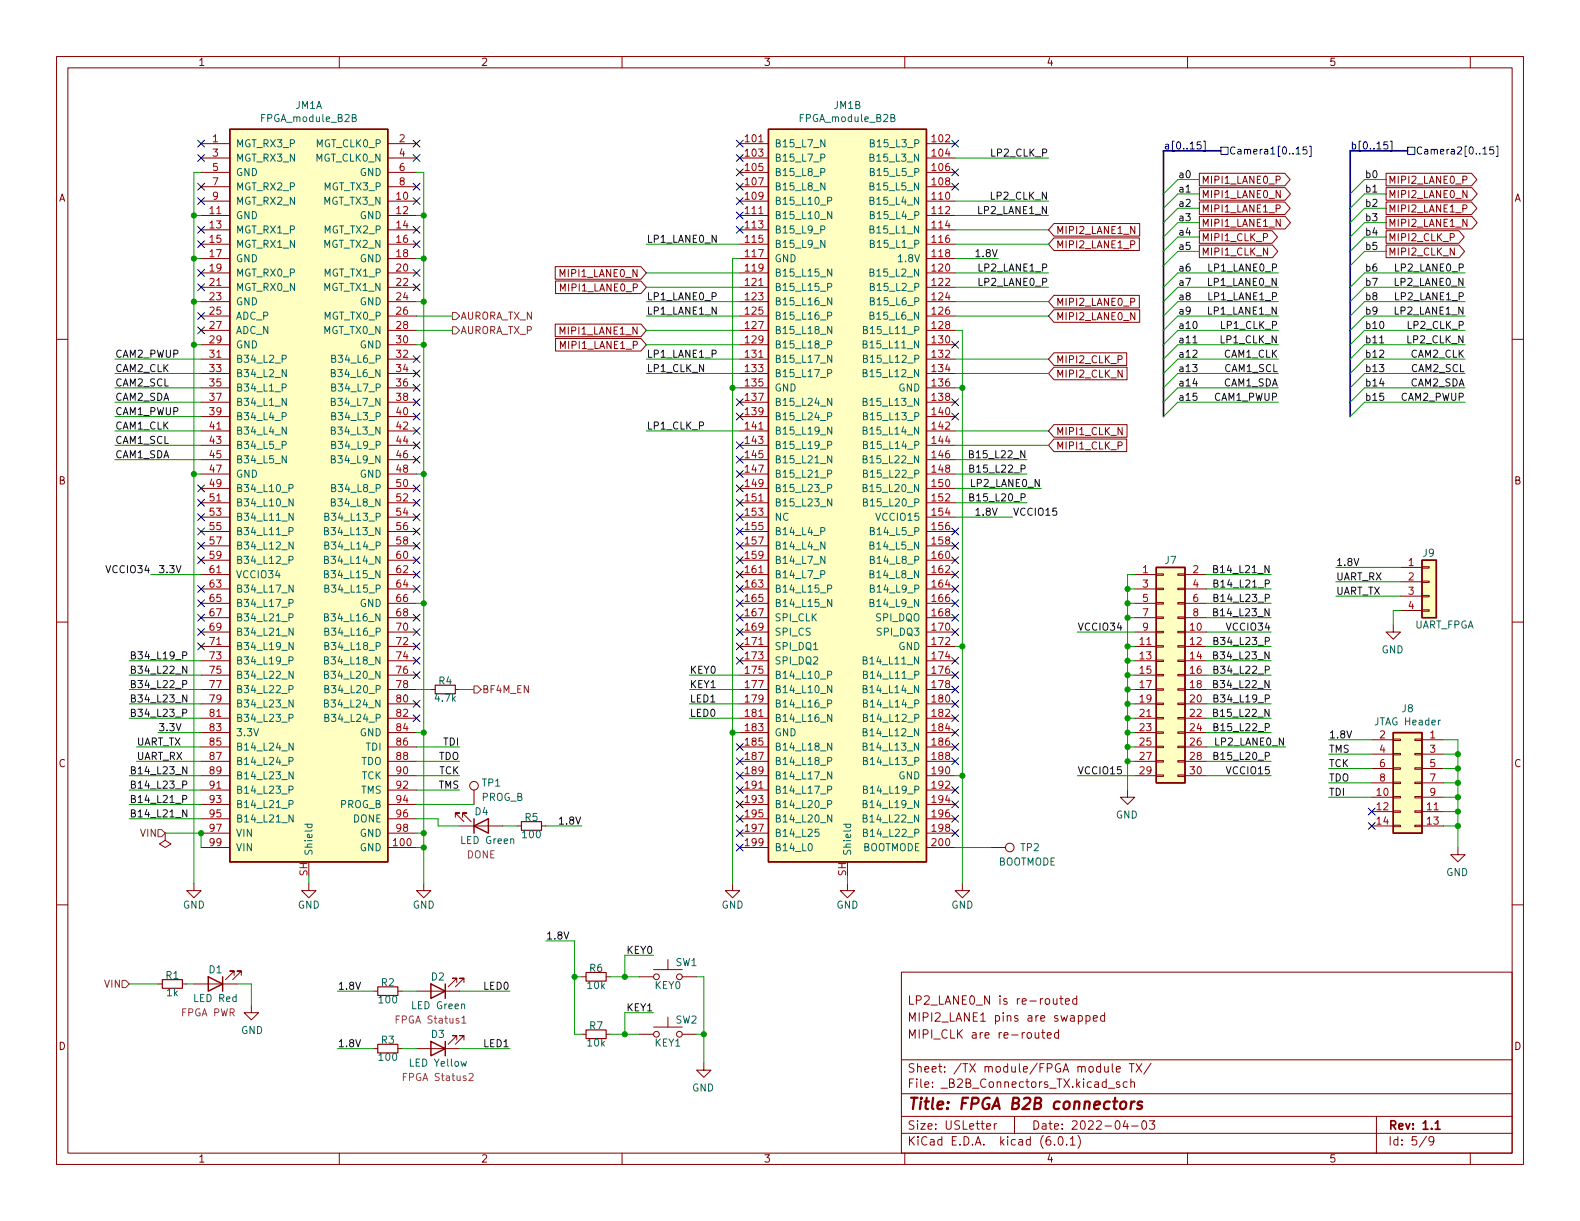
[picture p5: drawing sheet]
<svg xmlns="http://www.w3.org/2000/svg" width="279mm" height="216mm" viewBox="0 0 279 216" stroke-linecap="round" stroke-linejoin="round" font-family="sans-serif">
<defs><g id="words">
<text font-size="2.8" fill="#840000" x="160.4" y="196.2">Title: FPGA B2B connectors</text>
<g font-size="2.1" fill="#840000">
<text x="160.4" y="177.6">LP2_LANE0_N is re-routed</text>
<text x="160.4" y="183.6">MIPI_CLK are re-routed</text>
<text x="160.4" y="180.6">MIPI2_LANE1 pins are swapped</text>
<text x="160.4" y="189.7">Sheet: /TX module/FPGA module TX/</text>
<text x="160.4" y="192.4">File: _B2B_Connectors_TX.kicad_sch</text>
<text x="160.4" y="202.5">KiCad E.D.A. kicad (6.0.1)</text>
<text x="160.4" y="199.7">Size: USLetter</text>
<text x="182.4" y="199.7">Date: 2022-04-03</text>
<text x="245.4" y="199.7">Rev: 1.1</text>
<text x="245.4" y="202.5">Id: 5/9</text>
</g>
<g font-size="1.8" fill="#840000">
<text x="35" y="11.6">1</text>
<text x="85" y="11.6">2</text>
<text x="135" y="11.6">3</text>
<text x="185" y="11.6">4</text>
<text x="235" y="11.6">5</text>
<text x="10.3" y="35.6">A</text>
<text x="212.4" y="32.5">MIPI1_LANE0_P</text>
<text x="212.4" y="35">MIPI1_LANE0_N</text>
<text x="245.4" y="35">MIPI2_LANE0_N</text>
<text x="245.4" y="32.5">MIPI2_LANE0_P</text>
<text x="267.7" y="35.6">A</text>
<text x="186.7" y="41.4">MIPI2_LANE1_N</text>
<text x="212.4" y="40.1">MIPI1_LANE1_N</text>
<text x="212.4" y="37.6">MIPI1_LANE1_P</text>
<text x="245.4" y="37.6">MIPI2_LANE1_P</text>
<text x="245.4" y="40.1">MIPI2_LANE1_N</text>
<text x="186.7" y="43.9">MIPI2_LANE1_P</text>
<text x="212.4" y="42.6">MIPI1_CLK_P</text>
<text x="212.4" y="45.2">MIPI1_CLK_N</text>
<text x="245.4" y="42.6">MIPI2_CLK_P</text>
<text x="245.4" y="45.2">MIPI2_CLK_N</text>
<text x="99.4" y="49">MIPI1_LANE0_N</text>
<text x="99.5" y="51.5">MIPI1_LANE0_P</text>
<text x="99.4" y="59.1">MIPI1_LANE1_N</text>
<text x="186.7" y="54.1">MIPI2_LANE0_P</text>
<text x="186.7" y="56.6">MIPI2_LANE0_N</text>
<text x="99.5" y="61.7">MIPI1_LANE1_P</text>
<text x="186.7" y="64.2">MIPI2_CLK_P</text>
<text x="186.7" y="66.8">MIPI2_CLK_N</text>
<text x="186.7" y="76.9">MIPI1_CLK_N</text>
<text x="186.7" y="79.5">MIPI1_CLK_P</text>
<text x="10.3" y="85.7">B</text>
<text x="267.7" y="85.7">B</text>
<text x="10.3" y="135.6">C</text>
<text x="267.7" y="135.6">C</text>
<text x="10.3" y="185.7">D</text>
<text x="267.7" y="185.7">D</text>
<text x="35" y="205.6">1</text>
<text x="85" y="205.6">2</text>
<text x="135" y="205.6">3</text>
<text x="185" y="205.6">4</text>
<text x="235" y="205.6">5</text>
</g>
<g font-size="1.8" fill="#006464">
<text x="46.3" y="21.6">FPGA_module_B2B</text>
<text x="52.3" y="19.3">JM1A</text>
<text x="141.5" y="21.6">FPGA_module_B2B</text>
<text x="147.5" y="19.3">JM1B</text>
<text x="41.7" y="26">MGT_RX3_P</text>
<text x="41.7" y="28.6">MGT_RX3_N</text>
<text x="55.8" y="28.6">MGT_CLK0_N</text>
<text x="55.9" y="26">MGT_CLK0_P</text>
<text x="136.9" y="26">B15_L7_N</text>
<text x="136.9" y="28.6">B15_L7_P</text>
<text x="154.3" y="28.6">B15_L3_N</text>
<text x="154.4" y="26">B15_L3_P</text>
<text x="41.7" y="31.1">GND</text>
<text x="41.7" y="33.7">MGT_RX2_P</text>
<text x="57.2" y="33.7">MGT_TX3_P</text>
<text x="63.6" y="31.1">GND</text>
<text x="136.9" y="31.1">B15_L8_P</text>
<text x="136.9" y="33.7">B15_L8_N</text>
<text x="154.3" y="33.7">B15_L5_N</text>
<text x="154.4" y="31.1">B15_L5_P</text>
<text x="41.7" y="38.7">GND</text>
<text x="41.7" y="41.3">MGT_RX1_P</text>
<text x="41.7" y="36.2">MGT_RX2_N</text>
<text x="57.1" y="36.2">MGT_TX3_N</text>
<text x="57.2" y="41.3">MGT_TX2_P</text>
<text x="63.6" y="38.7">GND</text>
<text x="136.9" y="36.2">B15_L10_P</text>
<text x="136.9" y="38.7">B15_L10_N</text>
<text x="136.9" y="41.3">B15_L9_P</text>
<text x="154.3" y="36.2">B15_L4_N</text>
<text x="154.3" y="41.3">B15_L1_N</text>
<text x="154.4" y="38.7">B15_L4_P</text>
<text x="41.7" y="43.8">MGT_RX1_N</text>
<text x="41.7" y="46.4">GND</text>
<text x="57.1" y="43.8">MGT_TX2_N</text>
<text x="63.6" y="46.4">GND</text>
<text x="136.9" y="43.8">B15_L9_N</text>
<text x="136.9" y="46.4">GND</text>
<text x="154.4" y="43.8">B15_L1_P</text>
<text x="159.2" y="46.4">1.8V</text>
<text x="41.7" y="48.9">MGT_RX0_P</text>
<text x="41.7" y="51.4">MGT_RX0_N</text>
<text x="41.7" y="54">GND</text>
<text x="57.1" y="51.4">MGT_TX1_N</text>
<text x="57.2" y="48.9">MGT_TX1_P</text>
<text x="63.6" y="54">GND</text>
<text x="136.9" y="48.9">B15_L15_N</text>
<text x="136.9" y="51.4">B15_L15_P</text>
<text x="136.9" y="54">B15_L16_N</text>
<text x="154.3" y="48.9">B15_L2_N</text>
<text x="154.4" y="51.4">B15_L2_P</text>
<text x="154.4" y="54">B15_L6_P</text>
<text x="41.7" y="56.5">ADC_P</text>
<text x="41.7" y="59.1">ADC_N</text>
<text x="57.1" y="59.1">MGT_TX0_N</text>
<text x="57.2" y="56.5">MGT_TX0_P</text>
<text x="136.9" y="56.5">B15_L16_P</text>
<text x="136.9" y="59.1">B15_L18_N</text>
<text x="153.4" y="59.1">B15_L11_P</text>
<text x="154.3" y="56.5">B15_L6_N</text>
<text x="41.7" y="61.6">GND</text>
<text x="41.7" y="64.1">B34_L2_P</text>
<text x="59.1" y="64.1">B34_L6_P</text>
<text x="63.6" y="61.6">GND</text>
<text x="136.9" y="61.6">B15_L18_P</text>
<text x="136.9" y="64.1">B15_L17_N</text>
<text x="153.3" y="61.6">B15_L11_N</text>
<text x="153.4" y="64.1">B15_L12_P</text>
<text x="41.7" y="66.7">B34_L2_N</text>
<text x="41.7" y="69.2">B34_L1_P</text>
<text x="41.7" y="71.8">B34_L1_N</text>
<text x="59" y="66.7">B34_L6_N</text>
<text x="59" y="71.8">B34_L7_N</text>
<text x="59.1" y="69.2">B34_L7_P</text>
<text x="136.9" y="66.7">B15_L17_P</text>
<text x="136.9" y="69.2">GND</text>
<text x="136.9" y="71.8">B15_L24_N</text>
<text x="153.3" y="66.7">B15_L12_N</text>
<text x="153.3" y="71.8">B15_L13_N</text>
<text x="158.9" y="69.2">GND</text>
<text x="41.7" y="74.3">B34_L4_P</text>
<text x="41.7" y="76.8">B34_L4_N</text>
<text x="59" y="76.8">B34_L3_N</text>
<text x="59.1" y="74.3">B34_L3_P</text>
<text x="136.9" y="74.3">B15_L24_P</text>
<text x="136.9" y="76.8">B15_L19_N</text>
<text x="153.3" y="76.8">B15_L14_N</text>
<text x="153.4" y="74.3">B15_L13_P</text>
<text x="41.7" y="79.4">B34_L5_P</text>
<text x="41.7" y="81.9">B34_L5_N</text>
<text x="59" y="81.9">B34_L9_N</text>
<text x="59.1" y="79.4">B34_L9_P</text>
<text x="136.9" y="79.4">B15_L19_P</text>
<text x="136.9" y="81.9">B15_L21_N</text>
<text x="153.3" y="81.9">B15_L22_N</text>
<text x="153.4" y="79.4">B15_L14_P</text>
<text x="41.7" y="84.5">GND</text>
<text x="41.7" y="87">B34_L10_P</text>
<text x="41.7" y="89.5">B34_L10_N</text>
<text x="59" y="89.5">B34_L8_N</text>
<text x="59.1" y="87">B34_L8_P</text>
<text x="63.6" y="84.5">GND</text>
<text x="136.9" y="84.5">B15_L21_P</text>
<text x="136.9" y="87">B15_L23_P</text>
<text x="136.9" y="89.5">B15_L23_N</text>
<text x="153.3" y="87">B15_L20_N</text>
<text x="153.4" y="84.5">B15_L22_P</text>
<text x="153.4" y="89.5">B15_L20_P</text>
<text x="41.7" y="92.1">B34_L11_N</text>
<text x="41.7" y="94.6">B34_L11_P</text>
<text x="58" y="94.6">B34_L13_N</text>
<text x="58.1" y="92.1">B34_L13_P</text>
<text x="136.9" y="92.1">NC</text>
<text x="136.9" y="94.6">B14_L4_P</text>
<text x="154.4" y="94.6">B14_L5_P</text>
<text x="155.2" y="92.1">VCCIO15</text>
<text x="41.7" y="97.2">B34_L12_N</text>
<text x="41.7" y="99.7">B34_L12_P</text>
<text x="58" y="99.7">B34_L14_N</text>
<text x="58.1" y="97.2">B34_L14_P</text>
<text x="136.9" y="97.2">B14_L4_N</text>
<text x="136.9" y="99.7">B14_L7_N</text>
<text x="154.3" y="97.2">B14_L5_N</text>
<text x="154.4" y="99.7">B14_L8_P</text>
<text x="206" y="99.7">J7</text>
<text x="251.6" y="98.4">J9</text>
<text x="41.7" y="102.2">VCCIO34</text>
<text x="41.7" y="104.8">B34_L17_N</text>
<text x="41.7" y="107.3">B34_L17_P</text>
<text x="58" y="102.2">B34_L15_N</text>
<text x="58.1" y="104.8">B34_L15_P</text>
<text x="63.6" y="107.3">GND</text>
<text x="136.9" y="102.2">B14_L7_P</text>
<text x="136.9" y="104.8">B14_L15_P</text>
<text x="136.9" y="107.3">B14_L15_N</text>
<text x="154.3" y="102.2">B14_L8_N</text>
<text x="154.3" y="107.3">B14_L9_N</text>
<text x="154.4" y="104.8">B14_L9_P</text>
<text x="41.7" y="109.9">B34_L21_P</text>
<text x="41.7" y="112.4">B34_L21_N</text>
<text x="58" y="109.9">B34_L16_N</text>
<text x="58.1" y="112.4">B34_L16_P</text>
<text x="136.9" y="109.9">SPI_CLK</text>
<text x="136.9" y="112.4">SPI_CS</text>
<text x="154.9" y="109.9">SPI_DQO</text>
<text x="155.3" y="112.4">SPI_DQ3</text>
<text x="250" y="111.1">UART_FPGA</text>
<text x="41.7" y="114.9">B34_L19_N</text>
<text x="41.7" y="117.5">B34_L19_P</text>
<text x="58" y="117.5">B34_L18_N</text>
<text x="58.1" y="114.9">B34_L18_P</text>
<text x="136.9" y="114.9">SPI_DQ1</text>
<text x="136.9" y="117.5">SPI_DQ2</text>
<text x="153.3" y="117.5">B14_L11_N</text>
<text x="158.9" y="114.9">GND</text>
<text x="244.3" y="115.5">GND</text>
<text x="41.7" y="120">B34_L22_N</text>
<text x="41.7" y="122.6">B34_L22_P</text>
<text x="41.7" y="125.1">B34_L23_N</text>
<text x="58" y="120">B34_L20_N</text>
<text x="58" y="125.1">B34_L24_N</text>
<text x="58.1" y="122.6">B34_L20_P</text>
<text x="77" y="124.1">4.7k</text>
<text x="77.6" y="121">R4</text>
<text x="136.9" y="120">B14_L10_P</text>
<text x="136.9" y="122.6">B14_L10_N</text>
<text x="136.9" y="125.1">B14_L16_P</text>
<text x="153.3" y="122.6">B14_L14_N</text>
<text x="153.4" y="120">B14_L11_P</text>
<text x="153.4" y="125.1">B14_L14_P</text>
<text x="247.9" y="125.9">J8</text>
<text x="41.7" y="127.6">B34_L23_P</text>
<text x="41.7" y="130.2">3.3V</text>
<text x="58.1" y="127.6">B34_L24_P</text>
<text x="63.6" y="130.2">GND</text>
<text x="136.9" y="127.6">B14_L16_N</text>
<text x="136.9" y="130.2">GND</text>
<text x="153.3" y="130.2">B14_L12_N</text>
<text x="153.4" y="127.6">B14_L12_P</text>
<text x="243.3" y="128.2">JTAG Header</text>
<text x="41.7" y="132.7">B14_L24_N</text>
<text x="41.7" y="135.3">B14_L24_P</text>
<text x="41.7" y="137.8">B14_L23_N</text>
<text x="63.8" y="135.3">TDO</text>
<text x="63.9" y="137.8">TCK</text>
<text x="64.7" y="132.7">TDI</text>
<text x="136.9" y="132.7">B14_L18_N</text>
<text x="136.9" y="135.3">B14_L18_P</text>
<text x="136.9" y="137.8">B14_L17_N</text>
<text x="153.3" y="132.7">B14_L13_N</text>
<text x="153.4" y="135.3">B14_L13_P</text>
<text x="158.9" y="137.8">GND</text>
<text x="41.7" y="140.3">B14_L23_P</text>
<text x="41.7" y="142.9">B14_L21_P</text>
<text x="60.1" y="142.9">PROG_B</text>
<text x="63.8" y="140.3">TMS</text>
<text x="85.1" y="141.6">PROG_B</text>
<text x="85.3" y="139.1">TP1</text>
<text x="136.9" y="140.3">B14_L17_P</text>
<text x="136.9" y="142.9">B14_L20_P</text>
<text x="153.3" y="142.9">B14_L19_N</text>
<text x="153.4" y="140.3">B14_L19_P</text>
<text x="41.7" y="145.4">B14_L21_N</text>
<text x="41.7" y="148">VIN</text>
<text x="62.5" y="145.4">DONE</text>
<text x="63.6" y="148">GND</text>
<text x="81.7" y="149.2">LED Green</text>
<text x="84" y="144.1">D4</text>
<text x="92.5" y="148.2">100</text>
<text x="92.8" y="145.2">R5</text>
<text x="136.9" y="145.4">B14_L20_N</text>
<text x="136.9" y="148">B14_L25</text>
<text x="153.3" y="145.4">B14_L22_N</text>
<text x="153.4" y="148">B14_L22_P</text>
<text x="197.3" y="144.7">GND</text>
<text x="41.7" y="150.5">VIN</text>
<text x="55.2" y="151.4" transform="rotate(-90 55.2 151.4)">Shield</text>
<text x="63.6" y="150.5">GND</text>
<text x="136.9" y="150.5">B14_L0</text>
<text x="150.5" y="151.4" transform="rotate(-90 150.5 151.4)">Shield</text>
<text x="152.4" y="150.5">BOOTMODE</text>
<text x="176.5" y="153">BOOTMODE</text>
<text x="180.5" y="150.5">TP2</text>
<text x="255.7" y="154.9">GND</text>
<text x="32.3" y="160.7">GND</text>
<text x="52.6" y="160.7">GND</text>
<text x="73" y="160.7">GND</text>
<text x="127.6" y="160.7">GND</text>
<text x="147.9" y="160.7">GND</text>
<text x="168.2" y="160.7">GND</text>
<text x="29.3" y="173.1">R1</text>
<text x="37" y="172.1">D1</text>
<text x="76.3" y="173.4">D2</text>
<text x="104.3" y="171.8">R6</text>
<text x="119.5" y="170.8">SW1</text>
<text x="29.5" y="176.1">1k</text>
<text x="34.4" y="177.2">LED Red</text>
<text x="67.1" y="177.4">100</text>
<text x="67.4" y="174.4">R2</text>
<text x="73" y="178.4">LED Green</text>
<text x="103.9" y="174.9">10k</text>
<text x="115.8" y="174.9">KEY0</text>
<text x="42.6" y="182.8">GND</text>
<text x="67.4" y="184.5">R3</text>
<text x="76.3" y="183.5">D3</text>
<text x="103.9" y="185">10k</text>
<text x="104.3" y="182">R7</text>
<text x="115.8" y="185">KEY1</text>
<text x="119.5" y="181">SW2</text>
<text x="67.1" y="187.6">100</text>
<text x="72.7" y="188.6">LED Yellow</text>
<text x="122.4" y="193">GND</text>
</g>
<g font-size="1.8" fill="#a90000">
<text x="37.6" y="25.1">1</text>
<text x="37.6" y="27.7">3</text>
<text x="70.6" y="25.1">2</text>
<text x="70.6" y="27.7">4</text>
<text x="131.9" y="25.1">101</text>
<text x="131.9" y="27.7">103</text>
<text x="164.9" y="25.1">102</text>
<text x="164.9" y="27.7">104</text>
<text x="37.6" y="30.2">5</text>
<text x="37.6" y="32.8">7</text>
<text x="37.6" y="35.3">9</text>
<text x="70.1" y="35.3">10</text>
<text x="70.6" y="30.2">6</text>
<text x="70.6" y="32.8">8</text>
<text x="131.9" y="30.2">105</text>
<text x="131.9" y="32.8">107</text>
<text x="131.9" y="35.3">109</text>
<text x="164.9" y="30.2">106</text>
<text x="164.9" y="32.8">108</text>
<text x="164.9" y="35.3">110</text>
<text x="37.1" y="37.8">11</text>
<text x="37.1" y="40.4">13</text>
<text x="70.1" y="37.8">12</text>
<text x="70.1" y="40.4">14</text>
<text x="131.9" y="37.8">111</text>
<text x="131.9" y="40.4">113</text>
<text x="164.9" y="37.8">112</text>
<text x="164.9" y="40.4">114</text>
<text x="37.1" y="42.9">15</text>
<text x="37.1" y="45.5">17</text>
<text x="70.1" y="42.9">16</text>
<text x="70.1" y="45.5">18</text>
<text x="131.9" y="42.9">115</text>
<text x="131.9" y="45.5">117</text>
<text x="164.9" y="42.9">116</text>
<text x="164.9" y="45.5">118</text>
<text x="37.1" y="48">19</text>
<text x="37.1" y="50.5">21</text>
<text x="37.1" y="53.1">23</text>
<text x="70.1" y="48">20</text>
<text x="70.1" y="50.5">22</text>
<text x="70.1" y="53.1">24</text>
<text x="131.9" y="48">119</text>
<text x="131.9" y="50.5">121</text>
<text x="131.9" y="53.1">123</text>
<text x="164.9" y="48">120</text>
<text x="164.9" y="50.5">122</text>
<text x="164.9" y="53.1">124</text>
<text x="37.1" y="55.6">25</text>
<text x="37.1" y="58.2">27</text>
<text x="70.1" y="55.6">26</text>
<text x="70.1" y="58.2">28</text>
<text x="131.9" y="55.6">125</text>
<text x="131.9" y="58.2">127</text>
<text x="164.9" y="55.6">126</text>
<text x="164.9" y="58.2">128</text>
<text x="37.1" y="60.7">29</text>
<text x="37.1" y="63.2">31</text>
<text x="37.1" y="65.8">33</text>
<text x="70.1" y="60.7">30</text>
<text x="70.1" y="63.2">32</text>
<text x="70.1" y="65.8">34</text>
<text x="131.9" y="60.7">129</text>
<text x="131.9" y="63.2">131</text>
<text x="131.9" y="65.8">133</text>
<text x="164.9" y="60.7">130</text>
<text x="164.9" y="63.2">132</text>
<text x="164.9" y="65.8">134</text>
<text x="37.1" y="68.3">35</text>
<text x="37.1" y="70.9">37</text>
<text x="70.1" y="68.3">36</text>
<text x="70.1" y="70.9">38</text>
<text x="131.9" y="68.3">135</text>
<text x="131.9" y="70.9">137</text>
<text x="164.9" y="68.3">136</text>
<text x="164.9" y="70.9">138</text>
<text x="37.1" y="73.4">39</text>
<text x="37.1" y="75.9">41</text>
<text x="70.1" y="73.4">40</text>
<text x="70.1" y="75.9">42</text>
<text x="131.9" y="73.4">139</text>
<text x="131.9" y="75.9">141</text>
<text x="164.9" y="73.4">140</text>
<text x="164.9" y="75.9">142</text>
<text x="37.1" y="78.5">43</text>
<text x="37.1" y="81">45</text>
<text x="37.1" y="83.6">47</text>
<text x="70.1" y="78.5">44</text>
<text x="70.1" y="81">46</text>
<text x="70.1" y="83.6">48</text>
<text x="131.9" y="78.5">143</text>
<text x="131.9" y="81">145</text>
<text x="131.9" y="83.6">147</text>
<text x="164.9" y="78.5">144</text>
<text x="164.9" y="81">146</text>
<text x="164.9" y="83.6">148</text>
<text x="37.1" y="86.1">49</text>
<text x="37.1" y="88.6">51</text>
<text x="70.1" y="86.1">50</text>
<text x="70.1" y="88.6">52</text>
<text x="131.9" y="86.1">149</text>
<text x="131.9" y="88.6">151</text>
<text x="164.9" y="86.1">150</text>
<text x="164.9" y="88.6">152</text>
<text x="37.1" y="91.2">53</text>
<text x="37.1" y="93.7">55</text>
<text x="70.1" y="91.2">54</text>
<text x="70.1" y="93.7">56</text>
<text x="131.9" y="91.2">153</text>
<text x="131.9" y="93.7">155</text>
<text x="164.9" y="91.2">154</text>
<text x="164.9" y="93.7">156</text>
<text x="37.1" y="96.3">57</text>
<text x="37.1" y="98.8">59</text>
<text x="37.1" y="101.3">61</text>
<text x="70.1" y="96.3">58</text>
<text x="70.1" y="98.8">60</text>
<text x="70.1" y="101.3">62</text>
<text x="131.9" y="96.3">157</text>
<text x="131.9" y="98.8">159</text>
<text x="131.9" y="101.3">161</text>
<text x="164.9" y="96.3">158</text>
<text x="164.9" y="98.8">160</text>
<text x="164.9" y="101.3">162</text>
<text x="202.1" y="101.3">1</text>
<text x="211" y="101.3">2</text>
<text x="249.1" y="100.1">1</text>
<text x="37.1" y="103.9">63</text>
<text x="37.1" y="106.4">65</text>
<text x="70.1" y="103.9">64</text>
<text x="70.1" y="106.4">66</text>
<text x="131.9" y="103.9">163</text>
<text x="131.9" y="106.4">165</text>
<text x="164.9" y="103.9">164</text>
<text x="164.9" y="106.4">166</text>
<text x="202.1" y="103.9">3</text>
<text x="202.1" y="106.4">5</text>
<text x="211" y="103.9">4</text>
<text x="211" y="106.4">6</text>
<text x="249.1" y="102.6">2</text>
<text x="249.1" y="105.2">3</text>
<text x="249.1" y="107.7">4</text>
<text x="37.1" y="109">67</text>
<text x="37.1" y="111.5">69</text>
<text x="70.1" y="109">68</text>
<text x="70.1" y="111.5">70</text>
<text x="131.9" y="109">167</text>
<text x="131.9" y="111.5">169</text>
<text x="164.9" y="109">168</text>
<text x="164.9" y="111.5">170</text>
<text x="202.1" y="109">7</text>
<text x="202.1" y="111.5">9</text>
<text x="210.5" y="111.5">10</text>
<text x="211" y="109">8</text>
<text x="37.1" y="114">71</text>
<text x="37.1" y="116.6">73</text>
<text x="37.1" y="119.1">75</text>
<text x="70.1" y="114">72</text>
<text x="70.1" y="116.6">74</text>
<text x="70.1" y="119.1">76</text>
<text x="131.9" y="114">171</text>
<text x="131.9" y="116.6">173</text>
<text x="131.9" y="119.1">175</text>
<text x="164.9" y="114">172</text>
<text x="164.9" y="116.6">174</text>
<text x="164.9" y="119.1">176</text>
<text x="201.6" y="114">11</text>
<text x="201.6" y="116.6">13</text>
<text x="201.6" y="119.1">15</text>
<text x="210.5" y="114">12</text>
<text x="210.5" y="116.6">14</text>
<text x="210.5" y="119.1">16</text>
<text x="37.1" y="121.7">77</text>
<text x="37.1" y="124.2">79</text>
<text x="70.1" y="121.7">78</text>
<text x="70.1" y="124.2">80</text>
<text x="131.9" y="121.7">177</text>
<text x="131.9" y="124.2">179</text>
<text x="164.9" y="121.7">178</text>
<text x="164.9" y="124.2">180</text>
<text x="201.6" y="121.7">17</text>
<text x="201.6" y="124.2">19</text>
<text x="210.5" y="121.7">18</text>
<text x="210.5" y="124.2">20</text>
<text x="37.1" y="126.7">81</text>
<text x="37.1" y="129.3">83</text>
<text x="37.1" y="131.8">85</text>
<text x="70.1" y="126.7">82</text>
<text x="70.1" y="129.3">84</text>
<text x="70.1" y="131.8">86</text>
<text x="131.9" y="126.7">181</text>
<text x="131.9" y="129.3">183</text>
<text x="131.9" y="131.8">185</text>
<text x="164.9" y="126.7">182</text>
<text x="164.9" y="129.3">184</text>
<text x="164.9" y="131.8">186</text>
<text x="201.6" y="126.7">21</text>
<text x="201.6" y="129.3">23</text>
<text x="201.6" y="131.8">25</text>
<text x="210.5" y="126.7">22</text>
<text x="210.5" y="129.3">24</text>
<text x="210.5" y="131.8">26</text>
<text x="244" y="130.6">2</text>
<text x="252.9" y="130.6">1</text>
<text x="37.1" y="134.4">87</text>
<text x="37.1" y="136.9">89</text>
<text x="70.1" y="134.4">88</text>
<text x="70.1" y="136.9">90</text>
<text x="131.9" y="134.4">187</text>
<text x="131.9" y="136.9">189</text>
<text x="164.9" y="134.4">188</text>
<text x="164.9" y="136.9">190</text>
<text x="201.6" y="134.4">27</text>
<text x="201.6" y="136.9">29</text>
<text x="210.5" y="134.4">28</text>
<text x="210.5" y="136.9">30</text>
<text x="244" y="133.1">4</text>
<text x="244" y="135.6">6</text>
<text x="252.9" y="133.1">3</text>
<text x="252.9" y="135.6">5</text>
<text x="37.1" y="139.4">91</text>
<text x="37.1" y="142">93</text>
<text x="70.1" y="139.4">92</text>
<text x="70.1" y="142">94</text>
<text x="131.9" y="139.4">191</text>
<text x="131.9" y="142">193</text>
<text x="164.9" y="139.4">192</text>
<text x="164.9" y="142">194</text>
<text x="243.5" y="140.7">10</text>
<text x="243.5" y="143.3">12</text>
<text x="244" y="138.2">8</text>
<text x="252.4" y="143.3">11</text>
<text x="252.9" y="138.2">7</text>
<text x="252.9" y="140.7">9</text>
<text x="37.1" y="144.5">95</text>
<text x="37.1" y="147.1">97</text>
<text x="37.1" y="149.6">99</text>
<text x="69.6" y="149.6">100</text>
<text x="70.1" y="144.5">96</text>
<text x="70.1" y="147.1">98</text>
<text x="131.9" y="144.5">195</text>
<text x="131.9" y="147.1">197</text>
<text x="131.9" y="149.6">199</text>
<text x="164.9" y="144.5">196</text>
<text x="164.9" y="147.1">198</text>
<text x="164.9" y="149.6">200</text>
<text x="243.5" y="145.8">14</text>
<text x="252.4" y="145.8">13</text>
<text x="54.4" y="154.9" transform="rotate(-90 54.4 154.9)">SH</text>
<text x="149.6" y="154.9" transform="rotate(-90 149.6 154.9)">SH</text>
</g>
<g font-size="1.8" fill="#0f0f0f">
<text x="175.4" y="27.7">LP2_CLK_P</text>
<text x="175.3" y="35.3">LP2_CLK_N</text>
<text x="208.3" y="34">a1</text>
<text x="208.3" y="31.5">a0</text>
<text x="241.3" y="34">b1</text>
<text x="241.3" y="31.5">b0</text>
<text x="173.1" y="37.8">LP2_LANE1_N</text>
<text x="208.3" y="41.6">a4</text>
<text x="208.3" y="39.1">a3</text>
<text x="208.3" y="36.6">a2</text>
<text x="241.3" y="36.6">b2</text>
<text x="241.3" y="39.1">b3</text>
<text x="241.3" y="41.6">b4</text>
<text x="114.3" y="42.9">LP1_LANE0_N</text>
<text x="172.9" y="45.5">1.8V</text>
<text x="173.2" y="48">LP2_LANE1_P</text>
<text x="208.3" y="48">a6</text>
<text x="208.3" y="44.2">a5</text>
<text x="213.9" y="48">LP1_LANE0_P</text>
<text x="241.3" y="48">b6</text>
<text x="241.3" y="44.2">b5</text>
<text x="246.9" y="48">LP2_LANE0_P</text>
<text x="114.3" y="53.1">LP1_LANE0_P</text>
<text x="173.2" y="50.5">LP2_LANE0_P</text>
<text x="208.3" y="53.1">a8</text>
<text x="208.3" y="50.5">a7</text>
<text x="213.8" y="50.5">LP1_LANE0_N</text>
<text x="213.9" y="53.1">LP1_LANE1_P</text>
<text x="241.3" y="50.5">b7</text>
<text x="241.3" y="53.1">b8</text>
<text x="246.8" y="50.5">LP2_LANE0_N</text>
<text x="246.9" y="53.1">LP2_LANE1_P</text>
<text x="114.3" y="55.6">LP1_LANE1_N</text>
<text x="208.3" y="58.2">a10</text>
<text x="208.3" y="55.6">a9</text>
<text x="213.8" y="55.6">LP1_LANE1_N</text>
<text x="216" y="58.2">LP1_CLK_P</text>
<text x="241.3" y="55.6">b9</text>
<text x="241.3" y="58.2">b10</text>
<text x="246.8" y="55.6">LP2_LANE1_N</text>
<text x="249.1" y="58.2">LP2_CLK_P</text>
<text x="20.3" y="63.2">CAM2_PWUP</text>
<text x="20.3" y="65.8">CAM2_CLK</text>
<text x="114.3" y="63.2">LP1_LANE1_P</text>
<text x="114.3" y="65.8">LP1_CLK_N</text>
<text x="208.3" y="60.7">a11</text>
<text x="208.3" y="63.2">a12</text>
<text x="208.3" y="65.8">a13</text>
<text x="215.9" y="60.7">LP1_CLK_N</text>
<text x="216.4" y="63.2">CAM1_CLK</text>
<text x="216.5" y="65.8">CAM1_SCL</text>
<text x="241.3" y="63.2">b12</text>
<text x="241.3" y="60.7">b11</text>
<text x="241.3" y="65.8">b13</text>
<text x="249" y="60.7">LP2_CLK_N</text>
<text x="249.5" y="63.2">CAM2_CLK</text>
<text x="249.5" y="65.8">CAM2_SCL</text>
<text x="20.3" y="70.9">CAM2_SDA</text>
<text x="20.3" y="68.3">CAM2_SCL</text>
<text x="208.3" y="70.9">a15</text>
<text x="208.3" y="68.3">a14</text>
<text x="214.8" y="70.9">CAM1_PWUP</text>
<text x="216.3" y="68.3">CAM1_SDA</text>
<text x="241.3" y="70.9">b15</text>
<text x="241.3" y="68.3">b14</text>
<text x="247.8" y="70.9">CAM2_PWUP</text>
<text x="249.4" y="68.3">CAM2_SDA</text>
<text x="20.3" y="73.4">CAM1_PWUP</text>
<text x="20.3" y="75.9">CAM1_CLK</text>
<text x="114.3" y="75.9">LP1_CLK_P</text>
<text x="20.3" y="78.5">CAM1_SCL</text>
<text x="20.3" y="81">CAM1_SDA</text>
<text x="172.1" y="81">B15_L22_N</text>
<text x="172.2" y="83.6">B15_L22_P</text>
<text x="171.9" y="86.1">LP2_LANE0_N</text>
<text x="172.2" y="88.6">B15_L20_P</text>
<text x="172.9" y="91.2">1.8V</text>
<text x="179.1" y="91.2">VCCIO15</text>
<text x="19.1" y="101.3">VCCIO34</text>
<text x="27.9" y="101.3">3.3V</text>
<text x="215.3" y="101.3">B14_L21_N</text>
<text x="236.2" y="100.1">1.8V</text>
<text x="215.4" y="103.9">B14_L21_P</text>
<text x="215.4" y="106.4">B14_L23_P</text>
<text x="236.2" y="105.1">UART_TX</text>
<text x="236.2" y="102.6">UART_RX</text>
<text x="190.5" y="111.5">VCCIO34</text>
<text x="215.3" y="109">B14_L23_N</text>
<text x="217.2" y="111.5">VCCIO34</text>
<text x="22.9" y="116.6">B34_L19_P</text>
<text x="22.9" y="119.1">B34_L22_N</text>
<text x="121.9" y="119.1">KEY0</text>
<text x="215.3" y="116.6">B34_L23_N</text>
<text x="215.4" y="114">B34_L23_P</text>
<text x="215.4" y="119.1">B34_L22_P</text>
<text x="22.9" y="124.2">B34_L23_N</text>
<text x="22.9" y="121.7">B34_L22_P</text>
<text x="121.9" y="124.2">LED1</text>
<text x="121.9" y="121.7">KEY1</text>
<text x="215.3" y="121.7">B34_L22_N</text>
<text x="215.4" y="124.2">B34_L19_P</text>
<text x="22.9" y="126.7">B34_L23_P</text>
<text x="24.1" y="131.8">UART_TX</text>
<text x="27.9" y="129.3">3.3V</text>
<text x="78.4" y="131.8">TDI</text>
<text x="121.9" y="126.7">LED0</text>
<text x="215" y="131.8">LP2_LANE0_N</text>
<text x="215.3" y="126.7">B15_L22_N</text>
<text x="215.4" y="129.3">B15_L22_P</text>
<text x="234.9" y="130.5">1.8V</text>
<text x="22.9" y="136.9">B14_L23_N</text>
<text x="24.1" y="134.4">UART_RX</text>
<text x="77.5" y="134.4">TDO</text>
<text x="77.6" y="136.9">TCK</text>
<text x="190.5" y="136.9">VCCIO15</text>
<text x="215.4" y="134.4">B15_L20_P</text>
<text x="217.2" y="136.9">VCCIO15</text>
<text x="234.9" y="133.1">TMS</text>
<text x="234.9" y="135.6">TCK</text>
<text x="22.9" y="139.4">B14_L23_P</text>
<text x="22.9" y="142">B14_L21_P</text>
<text x="77.5" y="139.4">TMS</text>
<text x="234.9" y="138.2">TDO</text>
<text x="234.9" y="140.7">TDI</text>
<text x="22.9" y="144.5">B14_L21_N</text>
<text x="99.2" y="145.8">1.8V</text>
<text x="96.5" y="166.1">1.8V</text>
<text x="110.9" y="168.6">KEY0</text>
<text x="59.7" y="175">1.8V</text>
<text x="85.6" y="175">LED0</text>
<text x="110.9" y="178.8">KEY1</text>
<text x="59.7" y="185.2">1.8V</text>
<text x="85.6" y="185.2">LED1</text>
</g>
<g font-size="1.8" fill="#000084">
<text x="205.7" y="26.4">a[0..15]</text>
<text x="217.3" y="27.3">Camera1[0..15]</text>
<text x="238.8" y="26.4">b[0..15]</text>
<text x="250.3" y="27.3">Camera2[0..15]</text>
</g>
<g font-size="1.8" fill="#725600">
<text x="81.4" y="56.5">AURORA_TX_N</text>
<text x="81.4" y="59.1">AURORA_TX_P</text>
<text x="85.2" y="122.6">BF4M_EN</text>
<text x="24.9" y="148">VIN</text>
<text x="18.5" y="174.6">VIN</text>
</g>
<g font-size="1.8" fill="#840084">
<text x="82.5" y="151.8">DONE</text>
<text x="32.1" y="179.7">FPGA PWR</text>
<text x="70.3" y="181">FPGA Status1</text>
<text x="71.6" y="191.1">FPGA Status2</text>
</g>
</g></defs>
<g fill="none" stroke="#840000" stroke-width=".18">
<path d="M10 10h259.4v195.9h-259.4zM12 12h255.4v191.9h-255.4zM60 10v2M110 10v2M160 10v2M210 10v2M260 10v2M35.6 25.4h5M35.6 27.9h5M35.6 30.5h5M35.6 33h5M35.6 35.6h5"/>
<path d="M35.6 38.1h5M68.6 25.4h5.1M68.6 27.9h5.1M68.6 30.5h5.1M68.6 33h5.1M68.6 35.6h5.1M68.6 38.1h5.1M130.8 25.4h5.1M130.8 27.9h5.1M130.8 30.5h5.1M130.8 33h5.1M130.8 35.6h5.1"/>
<path d="M130.8 38.1h5.1M163.8 25.4h5.1M163.8 27.9h5.1M163.8 30.5h5.1M163.8 33h5.1M163.8 35.6h5.1M163.8 38.1h5.1M186.4 39.5h15.1v2.3h-15.1l-1-1.2zM212.1 30.6h15.1l.9 1.2-.9 1.1h-15.1zM212.1 33.2h15.2l.9 1.1-.9 1.1h-15.2zM212.1 38.3h15.2l.9 1.1-.9 1.1h-15.2zM212.1 35.7h15.1l.9 1.1-.9 1.1h-15.1z"/>
<path d="M225.7 31.8h.6l.1-.2-.1-.3-.6-.2v1.3M225.7 36.9l.6-.1 .1-.2-.1-.3-.6-.1v1.3M226.4 33.7v1.3l-.7-1.3v1.3M226.4 38.8v1.2l-.7-1.2v1.2M245.1 33.2h15.2l.9 1.1-.9 1.1h-15.2zM245.1 35.7h15.1l1 1.1-1 1.1h-15.1zM245.1 38.3h15.2l.9 1.1-.9 1.1h-15.2zM245.1 30.6h15.1l1 1.2-1 1.1h-15.1zM258.7 36.9l.6-.1 .1-.2v-.3l-.7-.1v1.3M258.7 31.8h.6l.1-.2v-.3l-.7-.2v1.3M259.4 33.7v1.3l-.7-1.3v1.3M259.4 38.8v1.2l-.7-1.2v1.2"/>
<path d="M10 60h2M35.6 40.6h5M35.6 43.2h5M35.6 45.7h5M35.6 48.3h5M35.6 50.8h5M35.6 53.3h5M35.6 55.9h5M35.6 58.4h5M68.6 40.6h5.1M68.6 43.2h5.1M68.6 45.7h5.1"/>
<path d="M68.6 48.3h5.1M68.6 50.8h5.1M68.6 53.3h5.1M68.6 55.9h5.1M68.6 58.4h5.1M98.2 57.3h15.1l1 1.1-1 1.1h-15.1zM98.2 47.1h15.1l1 1.2-1 1.1h-15.1zM98.2 49.7h15.1l1 1.1-1 1.1h-15.1zM98.2 59.8h15.1l1 1.2-1 1.1h-15.1zM130.8 40.6h5.1M130.8 43.2h5.1M130.8 45.7h5.1"/>
<path d="M130.8 48.3h5.1M130.8 50.8h5.1M130.8 53.3h5.1M130.8 55.9h5.1M130.8 58.4h5.1M163.8 40.6h5.1M163.8 43.2h5.1M163.8 45.7h5.1M163.8 48.3h5.1M163.8 50.8h5.1M163.8 53.3h5.1M163.8 55.9h5.1"/>
<path d="M163.8 58.4h5.1M186.4 42.1h15.1v2.2h-15.1l-1-1.1zM186.4 52.2h15.1v2.3h-15.1l-1-1.2zM186.4 54.8h15.1v2.2h-15.1l-1-1.1zM200 43.2h.6l.1-.2-.1-.3-.6-.1v1.2M200 53.4l.6-.1 .1-.1-.1-.3-.6-.2v1.3M200.7 40v1.3l-.7-1.3v1.3M200.7 55.3v1.2l-.7-1.2v1.2M212.1 40.8h12.9l.9 1.1-.9 1.1h-12.9zM212.1 43.3h12.9l1 1.2-1 1.1h-12.9zM223.4 42l.6-.1 .2-.2-.1-.3-.7-.1v1.3M245.1 40.8h12.9l.9 1.1-.9 1.1h-12.9z"/>
<path d="M245.1 43.3h12.9l1 1.2-1 1.1h-12.9zM256.4 42l.7-.1 .1-.2-.1-.3-.7-.1v1.3M267.4 60h2M35.6 61h5M35.6 63.5h5M35.6 66h5M35.6 68.6h5M35.6 71.1h5M35.6 73.7h5M35.6 76.2h5M35.6 78.7h5M68.6 61h5.1"/>
<path d="M68.6 63.5h5.1M68.6 66h5.1M68.6 68.6h5.1M68.6 71.1h5.1M68.6 73.7h5.1M68.6 76.2h5.1M68.6 78.7h5.1M130.8 61h5.1M130.8 63.5h5.1M130.8 66h5.1M130.8 68.6h5.1M130.8 71.1h5.1"/>
<path d="M130.8 73.7h5.1M130.8 76.2h5.1M130.8 78.7h5.1M163.8 61h5.1M163.8 63.5h5.1M163.8 66h5.1M163.8 68.6h5.1M163.8 71.1h5.1M163.8 73.7h5.1M163.8 76.2h5.1M163.8 78.7h5.1M186.4 64.9h12.9v2.3h-12.9l-1-1.2z"/>
<path d="M186.4 77.6h12.8v2.3h-12.8l-1-1.2zM186.4 75.1h12.9v2.2h-12.9l-1-1.1zM186.4 62.4h12.8v2.2h-12.8l-1-1.1zM197.7 78.8l.6-.1 .1-.1v-.3l-.7-.2v1.3M197.7 63.6l.6-.1 .1-.2v-.3l-.7-.1v1.3M35.6 81.3h5M35.6 83.8h5M35.6 86.4h5M35.6 88.9h5M35.6 91.4h5M35.6 94h5M35.6 96.5h5"/>
<path d="M35.6 99.1h5M68.6 81.3h5.1M68.6 83.8h5.1M68.6 86.4h5.1M68.6 88.9h5.1M68.6 91.4h5.1M68.6 94h5.1M68.6 96.5h5.1M68.6 99.1h5.1M130.8 81.3h5.1M130.8 83.8h5.1M130.8 86.4h5.1"/>
<path d="M130.8 88.9h5.1M130.8 91.4h5.1M130.8 94h5.1M130.8 96.5h5.1M130.8 99.1h5.1M163.8 81.3h5.1M163.8 83.8h5.1M163.8 86.4h5.1M163.8 88.9h5.1M163.8 91.4h5.1M163.8 94h5.1M163.8 96.5h5.1"/>
<path d="M163.8 99.1h5.1M10 110h2M35.6 101.6h5M35.6 111.8h5M35.6 114.3h5M35.6 116.8h5M35.6 119.4h5M35.6 104.1h5M35.6 106.7h5M35.6 109.2h5M68.6 101.6h5.1M68.6 111.8h5.1"/>
<path d="M68.6 114.3h5.1M68.6 116.8h5.1M68.6 119.4h5.1M68.6 104.1h5.1M68.6 106.7h5.1M68.6 109.2h5.1M130.8 101.6h5.1M130.8 111.8h5.1M130.8 114.3h5.1M130.8 116.8h5.1M130.8 119.4h5.1M130.8 104.1h5.1"/>
<path d="M130.8 106.7h5.1M130.8 109.2h5.1M163.8 101.6h5.1M163.8 111.8h5.1M163.8 114.3h5.1M163.8 116.8h5.1M163.8 119.4h5.1M163.8 104.1h5.1M163.8 106.7h5.1M163.8 109.2h5.1M200.7 101.6h3.8M200.7 111.8h3.8"/>
<path d="M200.7 114.3h3.8M200.7 116.8h3.8M200.7 119.4h3.8M200.7 104.1h3.8M200.7 106.7h3.8M200.7 109.2h3.8M204.5 119.3h1.2v.2h-1.2zM204.5 116.7h1.2v.3h-1.2zM204.5 114.2h1.2v.2h-1.2zM204.5 111.6h1.2v.3h-1.2zM204.5 109.1h1.2v.2h-1.2zM204.5 106.6h1.2v.2h-1.2z"/>
<path d="M204.5 104h1.2v.3h-1.2zM204.5 101.5h1.2v.2h-1.2zM208.3 119.3h1.2v.2h-1.2zM208.3 116.7h1.2v.3h-1.2zM208.3 114.2h1.2v.2h-1.2zM208.3 111.6h1.2v.3h-1.2zM208.3 109.1h1.2v.2h-1.2zM208.3 106.6h1.2v.2h-1.2zM208.3 104h1.2v.3h-1.2zM208.3 101.5h1.2v.2h-1.2zM209.5 101.6h3.9M209.5 111.8h3.9"/>
<path d="M209.5 114.3h3.9M209.5 116.8h3.9M209.5 119.4h3.9M209.5 104.1h3.9M209.5 106.7h3.9M209.5 109.2h3.9M246.4 110.5v1.3h-1.3l1.3 1.2 1.2-1.2h-1.2M247.6 100.3h3.9M247.6 102.9h3.9M247.6 105.4h3.9M247.6 108h3.9M251.5 107.8h1.2v.3h-1.2z"/>
<path d="M251.5 105.3h1.2v.2h-1.2zM251.5 102.7h1.2v.3h-1.2zM251.5 100.2h1.2v.3h-1.2zM267.4 110h2M35.6 121.9h5M35.6 124.5h5M35.6 127h5M35.6 129.5h5M35.6 132.1h5M35.6 134.6h5M35.6 137.2h5M35.6 139.7h5"/>
<path d="M68.6 121.9h5.1M68.6 124.5h5.1M68.6 127h5.1M68.6 129.5h5.1M68.6 132.1h5.1M68.6 134.6h5.1M68.6 137.2h5.1M68.6 139.7h5.1M76.2 121.9h.8M80.5 121.9h.8M83.8 139.7v2.5M130.8 121.9h5.1"/>
<path d="M130.8 124.5h5.1M130.8 127h5.1M130.8 129.5h5.1M130.8 132.1h5.1M130.8 134.6h5.1M130.8 137.2h5.1M130.8 139.7h5.1M163.8 121.9h5.1M163.8 124.5h5.1M163.8 127h5.1M163.8 129.5h5.1M163.8 132.1h5.1"/>
<path d="M163.8 134.6h5.1M163.8 137.2h5.1M163.8 139.7h5.1M199.4 139.7v1.3h-1.3l1.3 1.2 1.3-1.2h-1.3M200.7 121.9h3.8M200.7 124.5h3.8M200.7 127h3.8M200.7 129.5h3.8M200.7 132.1h3.8M200.7 134.6h3.8M200.7 137.2h3.8M204.5 137h1.2v.3h-1.2z"/>
<path d="M204.5 134.5h1.2v.2h-1.2zM204.5 132h1.2v.2h-1.2zM204.5 129.4h1.2v.3h-1.2zM204.5 126.9h1.2v.2h-1.2zM204.5 124.3h1.2v.3h-1.2zM204.5 121.8h1.2v.2h-1.2zM208.3 137h1.2v.3h-1.2zM208.3 134.5h1.2v.2h-1.2zM208.3 132h1.2v.2h-1.2zM208.3 129.4h1.2v.3h-1.2zM208.3 126.9h1.2v.2h-1.2zM208.3 124.3h1.2v.3h-1.2z"/>
<path d="M208.3 121.8h1.2v.2h-1.2zM209.5 121.9h3.9M209.5 124.5h3.9M209.5 127h3.9M209.5 129.5h3.9M209.5 132.1h3.9M209.5 134.6h3.9M209.5 137.2h3.9M242.6 130.8h3.8M242.6 133.4h3.8M242.6 135.9h3.8M242.6 138.4h3.8"/>
<path d="M246.4 138.3h1.2v.3h-1.2zM246.4 135.8h1.2v.2h-1.2zM246.4 133.2h1.2v.3h-1.2zM246.4 130.7h1.2v.2h-1.2zM250.2 138.3h1.3v.3h-1.3zM250.2 135.8h1.3v.2h-1.3zM250.2 133.2h1.3v.3h-1.3zM250.2 130.7h1.3v.2h-1.3zM251.5 130.8h3.8M251.5 133.4h3.8M251.5 135.9h3.8M251.5 138.4h3.8"/>
<path d="M10 160h2M29.2 147.3v1.3l1 .6-1 .7-1-.7 1-.6M29.2 147.3h.1M34.3 156.2v1.3h-1.3l1.3 1.3 1.3-1.3h-1.3M35.6 149.9h5M35.6 142.2h5M35.6 144.8h5M35.6 147.3h5M54.6 156.2v1.3h-1.3l1.3 1.3 1.3-1.3h-1.3M68.6 149.9h5.1M68.6 142.2h5.1M68.6 144.8h5.1"/>
<path d="M68.6 147.3h5.1M74.9 156.2v1.3h-1.2l1.2 1.3 1.3-1.3h-1.3M80.5 144.5v-.7h.8h-.8l1.5 1.5M81.3 146.1h7.6M81.8 144.5v-.7h.7h-.7l1.5 1.5M91.4 146.1h.8M95.8 146.1h.7M129.5 156.2v1.3h-1.2l1.2 1.3 1.3-1.3h-1.3M130.8 149.9h5.1M130.8 142.2h5.1M130.8 144.8h5.1M130.8 147.3h5.1"/>
<path d="M149.9 156.2v1.3h-1.3l1.3 1.3 1.2-1.3h-1.2M163.8 149.9h5.1M163.8 142.2h5.1M163.8 144.8h5.1M163.8 147.3h5.1M170.2 156.2v1.3h-1.3l1.3 1.3 1.2-1.3h-1.2M175.3 149.9h2.5M242.6 141h3.8M242.6 143.5h3.8M242.6 146.1h3.8M246.4 145.9h1.2v.3h-1.2zM246.4 143.4h1.2v.2h-1.2z"/>
<path d="M246.4 140.8h1.2v.3h-1.2zM250.2 145.9h1.3v.3h-1.3zM250.2 143.4h1.3v.2h-1.3zM250.2 140.8h1.3v.3h-1.3zM251.5 141h3.8M251.5 143.5h3.8M251.5 146.1h3.8M257.8 149.9v1.2h-1.3l1.3 1.3 1.3-1.3h-1.3M267.4 160h2M27.9 174h.8M32.3 174h.7M34.3 174h7.6"/>
<path d="M41.4 172.5v-.8h-.8h.8l-1.5 1.5M42.7 172.5v-.8h-.8h.8l-1.6 1.5M44.4 177.8v1.3h1.3l-1.3 1.2-1.2-1.2h1.2M66 175.3h.8M70.4 175.3h.7M73.7 175.3h7.6M80.8 173.7v-.7h-.8h.8l-1.6 1.5M82 173.7v-.7h-.7h.7l-1.5 1.5M102.9 172.7h.7M107.2 172.7h.7M113 172.7h2.6M115.6 171.5h5"/>
<path d="M118.1 169.7v1.8M118.1 179.8v1.8M120.6 172.7h2.6M159.4 171.9h108v32h-108zM186.3 176.6v.9l.4 .1 .2-.2M186.9 176.6v1M187.4 176.6h.6M187.6 176.1v1.3l.4 .2M188.4 177.1l.7-.2-.1-.3h-.4l-.2 .2 .1 .7h.5M190.4 176.6h-.4l-.3 .3v.4l.1 .2h.6M190.4 176.1v1.5M190.7 179.6h.4l.3 .3v.4l-.1 .2h-.6"/>
<path d="M192 179.6h.5l.3 .3v.4l-.2 .2h-.6M192 179.6v1.5M195.3 179.6h-.4l-.3 .3v.4l.2 .2h.5M195.3 179.1v1.5M66 185.4h.8M70.4 185.4h.7M73.7 185.4h7.6M80.8 183.9v-.8h-.8h.8l-1.6 1.6M82 183.9v-.8h-.7h.7l-1.5 1.6M102.9 182.9h.7M107.2 182.9h.7M113 182.9h2.6"/>
<path d="M115.6 181.6h5M120.6 182.9h2.6M124.5 188v1.2h-1.3l1.3 1.3 1.2-1.3h-1.2M159.4 197.4h108M159.4 193.4h108M159.4 187.4h108M174.5 199.2l.7-.2-.1-.3h-.4l-.2 .2v.7h.6M175.8 198.7v1M176.3 198.7h-.3l-.2 .3M179.4 197.4v3M183 182.6l.1 .9 .4 .1 .2-.2M183.7 182.6v1"/>
<path d="M184.2 182.6h.6M184.4 182.1v1.3l.4 .2M185.2 183.1l.7-.2-.1-.3h-.4l-.2 .2 .1 .7h.5M187.2 182.6h-.4l-.3 .3v.4l.1 .2h.6M187.2 182.1v1.5M193.3 180.1l.7-.2v-.3h-.5l-.2 .2 .1 .7h.6M196 192.4h1.1M196.7 188.1v1.3l.2 .2M197.4 189.1l.7-.2-.1-.2-.4-.1-.2 .2 .1 .7h.5M198 191.4l-.4-.1-.2 .2 .1 .2 .5 .2v.3h-.6M199 198.1l-.4 1.1h.9M199.3 191.4l-.4-.1-.3 .3v.4l.2 .2h.5"/>
<path d="M199.3 198.7v1M199.7 188.1h.8M200 191.4l.2-.1 .3 .1 .1 .9M200 190.8v1.5M200.1 199.1h1.2M200.1 188.1v1.5M200.9 188.1l1 1.5M201.9 188.1l-1 1.5M202.1 198.2h.2a.81 .81 0 0 1 .5 .6 .81 .81 0 0 1-.3 .8l-.1 .1a.81 .81 0 0 1-.6-.6 .81 .81 0 0 1 .3-.9zM203.3 198.2h.9l-.5 .5 .4 .2v.6l-.2 .2h-.4l-.2-.2M203.5 188l-1.2 1.9M243.4 197.4v6.5"/>
<path d="M60 203.9v2M110 203.9v2M159.4 200.4h108M160 203.9v2M186.5 202.3v.2M187.3 201h.2a.81 .81 0 0 1 .6 .6 .81 .81 0 0 1-.3 .8l-.2 .1a.81 .81 0 0 1-.6-.6 .81 .81 0 0 1 .3-.9zM188.6 202.3v.2M189.3 201.4l.4-.4v1.5M189.3 202.5h.8M190.6 200.8a1.72 1.72 0 0 1 0 2.2M210 203.9v2M252.3 200.9l-1.3 1.9"/>
<path d="M253.5 201.6l-.2 .3h-.3l-.3-.3 .1-.6h.5l.2 .1a.99 .99 0 0 1-.4 1.4h-.3M260 203.9v2"/>
<circle cx="83.8" cy="138.9" r=".76"/>
<circle cx="178.6" cy="149.9" r=".76"/>
<circle cx="116.1" cy="172.7" r=".51"/>
<circle cx="120.1" cy="172.7" r=".51"/>
<circle cx="116.1" cy="182.9" r=".51"/>
<circle cx="120.1" cy="182.9" r=".51"/>
</g>
<path d="M253.8 198.6l.4-.4v1.5M253.8 199.7h.9" fill="none" stroke="#840000" stroke-width=".3"/>
<path d="M198.2 195a.52 .52 0 0 1 .6-.2 .52 .52 0 0 1 .4 .4l-.1 .5a.55 .55 0 0 1-.5 .4 .55 .55 0 0 1-.5-.4zM200.1 194.8l-.2 1.3M200.6 194.8l-.3 .1-.3 .3M202 194.9a.49 .49 0 0 0-.8 .3v.1l.5 .1 .3 .3-.2 .3-.2 .1-.5-.1" fill="none" stroke="#840000" stroke-width=".4"/>
<path d="M77 121.2h3.5v1.5h-3.5zM92.2 145.3h3.6v1.5h-3.6zM28.7 173.2h3.6v1.6h-3.6zM66.8 174.5h3.6v1.5h-3.6zM103.6 172h3.6v1.5h-3.6zM66.8 184.7h3.6v1.5h-3.6zM103.6 182.1h3.6v1.5h-3.6z" fill="none" stroke="#840000" stroke-width=".2"/>
<g fill="#ffffc2" stroke="#ffffc2" stroke-width=".18">
<path d="M246.4 129.5h5.1v17.8h-5.1z"/>
<path d="M251.5 99.1h2.5v10.1h-2.5z"/>
<path d="M204.5 100.3h5v38.1h-5z"/>
<path d="M135.9 22.9h27.9v129.5h-27.9z"/>
<path d="M40.6 22.9h28v129.5h-28z"/>
</g>
<g fill="none" stroke="#840000" stroke-width=".25">
<path d="M40.6 22.9h28v129.5h-28zM135.9 22.9h27.9v129.5h-27.9zM251.5 99.1h2.5v10.1h-2.5zM204.5 100.3h5v38.1h-5zM246.4 129.5h5.1v17.8h-5.1zM83.8 146.1l2.6-1.3v2.5zM83.8 144.8v2.5M36.8 172.7l2.6 1.3-2.6 1.3zM39.4 172.7v2.6M76.2 174l2.5 1.3-2.5 1.2zM78.7 174v2.5M76.2 184.2l2.5 1.2-2.5 1.3z"/>
<path d="M78.7 184.2v2.5"/>
</g>
<g fill="none" stroke="#006464" stroke-width=".18">
<path d="M62.3 20.8h.5l.2-.2-.1-.2-.6-.2v1.3h.5l.2-.1v-.3l-.3-.3M145.1 27.9l.7-.1 .1-.1-.1-.3-.7-.2v1.3M145.1 30.4h.7l.1-.2-.1-.3-.7-.1v1.3M145.9 24.7v1.3l-.8-1.3v1.3M145.9 32.3v1.3l-.8-1.3v1.3M146.4 35.5h.6l.1-.2-.1-.3-.6-.1v1.2M147.1 37.4v1.3l-.7-1.3v1.3M157.5 20.8h.6l.1-.2-.1-.2-.6-.2v1.3h.5l.2-.1 .1-.3-.3-.3M145.1 40.6l.7-.1 .1-.1-.1-.3-.7-.2v1.3M145.9 42.5v1.3l-.8-1.3v1.3M146.4 50.8l.6-.1 .1-.2-.1-.3-.6-.1v1.3M146.4 55.8h.6l.1-.2-.1-.3-.6-.1v1.3"/>
<path d="M147.1 47.6v1.2l-.7-1.2v1.2M147.1 52.6v1.3l-.7-1.3v1.3M147.1 57.7v1.3l-.7-1.3v1.3M152.7 58.3h.5l.2-.2-.1-.3-.6-.1v1.3h.5l.2-.1v-.3l-.3-.3M49.9 63.5l.6-.1 .1-.2v-.3l-.7-.1v1.3M49.9 68.5h.6l.1-.2v-.3l-.7-.1v1.3M49.9 73.6h.6l.1-.2v-.3l-.7-.1v1.2M49.9 78.7l.6-.1 .1-.1v-.3l-.7-.2v1.3M50.6 65.3v1.3l-.7-1.3v1.3M50.6 70.4v1.3l-.7-1.3v1.3M50.6 75.5v1.3l-.7-1.3v1.3M146.4 60.9h.6l.1-.2-.1-.3-.6-.1v1.2"/>
<path d="M146.4 66l.6-.1 .1-.1-.1-.3-.6-.2v1.3M146.4 73.6h.6l.1-.2-.1-.3-.6-.1v1.2M146.4 78.7l.6-.1 .1-.1-.1-.3-.6-.2v1.3M147.1 62.8v1.3l-.7-1.3v1.3M147.1 70.4v1.3l-.7-1.3v1.3M147.1 75.5v1.3l-.7-1.3v1.3M152.6 60.9l.6-.1 .1-.2-.1-.2-.6-.1v1.2h.5l.2-.1 .1-.3-.3-.2M152.6 65.9h.6l.1-.2-.1-.2-.6-.2v1.3h.5l.2-.1 .1-.3-.3-.3M152.6 71h.6l.1-.2-.1-.3-.6-.1v1.3h.5l.2-.1 .1-.3-.3-.3M152.6 76.1l.6-.1 .1-.1-.1-.3-.6-.1v1.3h.5l.2-.1 .1-.3-.3-.3M152.7 63.4l.5-.1 .2-.1-.1-.3-.6-.1v1.3h.5l.2-.1v-.3l-.3-.3M152.7 73.6l.5-.1 .2-.2-.1-.2-.6-.1v1.2h.5l.2-.1v-.3l-.3-.2"/>
<path d="M152.7 78.6h.5l.2-.2-.1-.2-.6-.2v1.3h.5l.2-.1v-.3l-.3-.3M50.6 80.6v1.3l-.7-1.3v1.3M51.1 86.3h.6l.1-.2v-.3l-.7-.1v1.2M51.1 93.9h.6l.1-.2v-.3l-.7-.1v1.3M51.1 99h.6l.1-.2v-.3l-.7-.1v1.2M51.8 88.2v1.3l-.7-1.3v1.3M51.8 90.7v1.3l-.7-1.3v1.3M51.8 95.8v1.3l-.7-1.3v1.3M57.4 93.9l.5-.1 .2-.2-.1-.2-.6-.1v1.3h.5l.2-.2v-.3l-.3-.2M57.4 99l.5-.1 .2-.2-.1-.2-.6-.1v1.2h.5l.2-.1v-.3l-.3-.2M57.4 91.3h.6l.1-.2v-.2l-.7-.2v1.3h.5l.2-.1 .1-.3-.3-.3M57.4 96.4h.6l.1-.2v-.3l-.7-.1v1.3h.5l.2-.1 .1-.3-.3-.3"/>
<path d="M145.1 93.9h.7l.1-.2-.1-.3-.7-.1v1.3M145.9 95.8v1.3l-.8-1.3v1.3M145.9 98.4v1.2l-.8-1.2v1.2M146.4 83.8l.6-.1 .1-.2-.1-.3-.6-.1v1.3M146.4 86.3h.6l.1-.2-.1-.3-.6-.1v1.2M147.1 80.6v1.3l-.7-1.3v1.3M147.1 88.2v1.3l-.7-1.3v1.3M152.6 81.2l.6-.1 .1-.2-.1-.2-.6-.1v1.3h.5l.2-.2 .1-.3-.3-.2M152.6 86.3l.6-.1 .1-.2-.1-.2-.6-.1v1.2h.5l.2-.1 .1-.3-.3-.2M152.7 83.7h.5l.2-.2-.1-.3-.6-.1v1.3h.5l.2-.1v-.3l-.3-.3M152.7 88.8l.5-.1 .2-.1-.1-.3-.6-.1v1.3h.5l.2-.1v-.3l-.3-.3M51.1 106.6h.6l.1-.2v-.3l-.7-.1v1.3"/>
<path d="M51.1 109.2l.6-.1 .1-.2v-.3l-.7-.1v1.3M51.1 116.8l.6-.1 .1-.1v-.3l-.7-.2v1.3M51.8 103.4v1.3l-.7-1.3v1.3M51.8 111.1v1.2l-.7-1.2v1.2M51.8 113.6v1.3l-.7-1.3v1.3M51.8 118.7v1.3l-.7-1.3v1.3M57.4 101.5l.5-.1 .2-.1-.1-.3-.6-.1v1.3h.5l.2-.1v-.3l-.3-.3M57.4 109.1h.5l.2-.2-.1-.3-.6-.1v1.3h.5l.2-.1v-.3l-.3-.3M57.4 116.7h.5l.2-.2-.1-.2-.6-.2v1.3h.5l.2-.1v-.3l-.3-.3M57.4 119.3l.5-.1 .2-.2-.1-.2-.6-.1v1.3h.5l.2-.2v-.3l-.3-.2M57.4 104h.6l.1-.2v-.2l-.7-.2v1.3h.5l.2-.1 .1-.3-.3-.3M57.4 111.7l.6-.1 .1-.2v-.2l-.7-.1v1.2h.5l.2-.1 .1-.3-.3-.2"/>
<path d="M57.4 114.2l.6-.1 .1-.1v-.3l-.7-.1v1.3h.5l.2-.1 .1-.3-.3-.3M145.1 101.6l.7-.1 .1-.2-.1-.3-.7-.1v1.3M146.4 104.1l.6-.1 .1-.1-.1-.3-.6-.2v1.3M146.4 119.3h.6l.1-.2-.1-.3-.6-.1v1.3M147.1 106v1.3l-.7-1.3v1.3M152.6 116.7h.6l.1-.2-.1-.2-.6-.2v1.3h.5l.2-.1 .1-.3-.3-.3M152.7 119.3l.5-.1 .2-.2-.1-.2-.6-.1v1.3h.5l.2-.2v-.3l-.3-.2M51.1 121.9l.6-.1 .1-.2v-.3l-.7-.1v1.3M51.1 127l.6-.1 .1-.2v-.3l-.7-.1v1.3M51.1 134.6l.6-.1 .1-.2v-.3l-.7-.1v1.3M51.1 139.7l.6-.1 .1-.2v-.3l-.7-.1v1.3M51.8 123.8v1.2l-.7-1.2v1.2"/>
<path d="M51.8 131.4v1.3l-.7-1.3v1.3M51.8 136.5v1.2l-.7-1.2v1.2M57.4 124.4l.5-.1 .2-.2-.1-.2-.6-.1v1.2h.5l.2-.1v-.3l-.3-.2M57.4 121.8h.6l.1-.2v-.3l-.7-.1v1.3h.5l.2-.1 .1-.3-.3-.3M57.4 126.9l.6-.1 .1-.1v-.3l-.7-.1v1.3h.5l.2-.1 .1-.3-.3-.3M146.4 124.4h.6l.1-.2-.1-.3-.6-.1v1.2M146.4 134.6l.6-.1 .1-.2-.1-.3-.6-.1v1.3M146.4 139.7l.6-.1 .1-.2-.1-.3-.6-.1v1.3M147.1 121.2v1.3l-.7-1.3v1.3M147.1 126.3v1.3l-.7-1.3v1.3M147.1 131.4v1.3l-.7-1.3v1.3M147.1 136.5v1.2l-.7-1.2v1.2"/>
<path d="M152.6 121.8h.6l.1-.2-.1-.3-.6-.1v1.3h.5l.2-.1 .1-.3-.3-.3M152.6 129.4h.6l.1-.2-.1-.2-.6-.2v1.3h.5l.2-.1 .1-.3-.3-.3M152.6 132l.6-.1 .1-.2-.1-.2-.6-.1v1.3h.5l.2-.2 .1-.3-.3-.2M152.7 124.4l.5-.1 .2-.2-.1-.2-.6-.1v1.2h.5l.2-.1v-.3l-.3-.2M152.7 126.9l.5-.1 .2-.1-.1-.3-.6-.1v1.3h.5l.2-.1v-.3l-.3-.3M152.7 134.5h.5l.2-.2-.1-.3-.6-.1v1.3h.5l.2-.1v-.3l-.3-.3M152.7 139.6l.5-.1 .2-.1-.1-.3-.6-.1v1.3h.5l.2-.1v-.3l-.3-.3M51.1 142.2l.6-.1 .1-.1v-.3l-.7-.2v1.3M51.8 144.1v1.3l-.7-1.3v1.3M53.9 145.7h1.3M54.4 145.7l-.1 .4 .3 .2 .5-.1v-.5M143 149.3l.2-.1a.68 .68 0 0 1 .5 .6 .68 .68 0 0 1-.5 .6l-.2-.1-.1-.3z"/>
<path d="M144.8 146.6h-.6l-.1 .6 .2-.1 .4 .1 .1 .2v.4l-.2 .1-.5-.1M146.4 142.2l.6-.1 .1-.1-.1-.3-.6-.2v1.3M147.1 144.1v1.3l-.7-1.3v1.3M149.2 145.7h1.2M149.6 145.7v.4l.2 .2 .6-.1v-.5M152.6 142.1h.6l.1-.2-.1-.2-.6-.2v1.3h.5l.2-.1 .1-.3-.3-.3M152.6 144.7l.6-.1 .1-.2-.1-.2-.6-.1v1.3h.5l.2-.2 .1-.3-.3-.2M152.7 147.2h.5l.2-.2-.1-.3-.6-.1v1.3h.5l.2-.1v-.3l-.3-.3M81.5 187.7l.3 .8 .2-.6 .2 .6 .3-.8"/>
</g>
<path d="M81.7 180l.3-.4v1.3M81.7 180.9h.7M82.9 189.9l.5-.1 .3 .4-.8 .9h.8" fill="none" stroke="#840084" stroke-width=".18"/>
<g fill="none" stroke="#000084" stroke-width=".18">
<path d="M35 35l1.2 1.2M35 27.3l1.2 1.2M35 32.4l1.2 1.2M35 24.8l1.2 1.2M36.2 35l-1.2 1.2M36.2 27.3l-1.2 1.2M36.2 32.4l-1.2 1.2M36.2 24.8l-1.2 1.2M73.1 24.8l1.2 1.2M73.1 32.4l1.2 1.2M73.1 27.3l1.2 1.2M73.1 35l1.2 1.2"/>
<path d="M74.3 24.8l-1.2 1.2M74.3 32.4l-1.2 1.2M74.3 27.3l-1.2 1.2M74.3 35l-1.2 1.2M130.2 27.3l1.2 1.2M130.2 24.8l1.2 1.2M130.2 37.5l1.2 1.2M130.2 29.9l1.2 1.2M130.2 35l1.2 1.2M130.2 32.4l1.2 1.2M131.4 27.3l-1.2 1.2M131.4 24.8l-1.2 1.2"/>
<path d="M131.4 37.5l-1.2 1.2M131.4 29.9l-1.2 1.2M131.4 35l-1.2 1.2M131.4 32.4l-1.2 1.2M168.3 24.8l1.2 1.2M168.3 29.9l1.2 1.2M168.3 32.4l1.2 1.2M169.5 24.8l-1.2 1.2M169.5 29.9l-1.2 1.2M169.5 32.4l-1.2 1.2M212.3 25.1h-.6v.6l.2-.1h.4l.1 .2-.1 .4-.1 .1-.5-.1M212.8 25h.3v1.8h-.3"/>
<path d="M215.9 26h1.3v1.3h-1.3zM231.1 26h-.6l-.1 .6 .2-.1h.4l.1 .2v.4l-.2 .1-.5-.1M231.6 25.9h.3v1.8h-.3M245.4 25.1h-.6l-.1 .6 .2-.1h.4l.1 .2v.4l-.2 .1-.5-.1M245.9 25h.3v1.8h-.3M248.9 26h1.3v1.3h-1.3zM264.1 26h-.6l-.1 .6 .2-.1h.4l.2 .2-.1 .4-.2 .1-.5-.1M264.6 25.9h.3v1.8h-.3M35 57.8l1.2 1.2M35 55.3l1.2 1.2M35 50.2l1.2 1.2M35 42.6l1.2 1.2"/>
<path d="M35 47.7l1.2 1.2M35 40l1.2 1.2M36.2 57.8l-1.2 1.2M36.2 55.3l-1.2 1.2M36.2 50.2l-1.2 1.2M36.2 42.6l-1.2 1.2M36.2 47.7l-1.2 1.2M36.2 40l-1.2 1.2M73.1 47.7l1.2 1.2M73.1 50.2l1.2 1.2M73.1 42.6l1.2 1.2M73.1 40l1.2 1.2"/>
<path d="M74.3 47.7l-1.2 1.2M74.3 50.2l-1.2 1.2M74.3 42.6l-1.2 1.2M74.3 40l-1.2 1.2M130.2 40l1.2 1.2M131.4 40l-1.2 1.2M73.1 75.6l1.2 1.2M73.1 73.1l1.2 1.2M73.1 78.1l1.2 1.2M73.1 68l1.2 1.2M73.1 62.9l1.2 1.2M73.1 70.5l1.2 1.2"/>
<path d="M73.1 65.4l1.2 1.2M74.3 73.1l-1.2 1.2M74.3 75.6l-1.2 1.2M74.3 68l-1.2 1.2M74.3 78.1l-1.2 1.2M74.3 62.9l-1.2 1.2M74.3 70.5l-1.2 1.2M74.3 65.4l-1.2 1.2M130.2 70.5l1.2 1.2M130.2 78.1l1.2 1.2M130.2 73.1l1.2 1.2M131.4 70.5l-1.2 1.2"/>
<path d="M131.4 78.1l-1.2 1.2M131.4 73.1l-1.2 1.2M168.3 60.4l1.2 1.2M168.3 70.5l1.2 1.2M168.3 73.1l1.2 1.2M169.5 60.4l-1.2 1.2M169.5 70.5l-1.2 1.2M169.5 73.1l-1.2 1.2M35 85.8l1.2 1.2M35 93.4l1.2 1.2M35 88.3l1.2 1.2M35 98.5l1.2 1.2"/>
<path d="M35 95.9l1.2 1.2M35 90.8l1.2 1.2M36.2 85.8l-1.2 1.2M36.2 93.4l-1.2 1.2M36.2 88.3l-1.2 1.2M36.2 98.5l-1.2 1.2M36.2 95.9l-1.2 1.2M36.2 90.8l-1.2 1.2M73.1 93.4l1.2 1.2M73.1 88.3l1.2 1.2M73.1 90.8l1.2 1.2M73.1 85.8l1.2 1.2"/>
<path d="M73.1 98.5l1.2 1.2M73.1 80.7l1.2 1.2M73.1 95.9l1.2 1.2M74.3 93.4l-1.2 1.2M74.3 88.3l-1.2 1.2M74.3 90.8l-1.2 1.2M74.3 85.8l-1.2 1.2M74.3 98.5l-1.2 1.2M74.3 80.7l-1.2 1.2M74.3 95.9l-1.2 1.2M130.2 98.5l1.2 1.2M130.2 83.2l1.2 1.2"/>
<path d="M130.2 85.8l1.2 1.2M130.2 95.9l1.2 1.2M130.2 88.3l1.2 1.2M130.2 90.8l1.2 1.2M130.2 93.4l1.2 1.2M130.2 80.7l1.2 1.2M131.4 98.5l-1.2 1.2M131.4 83.2l-1.2 1.2M131.4 85.8l-1.2 1.2M131.4 95.9l-1.2 1.2M131.4 88.3l-1.2 1.2M131.4 90.8l-1.2 1.2"/>
<path d="M131.4 93.4l-1.2 1.2M131.4 80.7l-1.2 1.2M168.3 95.9l1.2 1.2M168.3 93.4l1.2 1.2M168.3 98.5l1.2 1.2M169.5 95.9l-1.2 1.2M169.5 93.4l-1.2 1.2M169.5 98.5l-1.2 1.2M35 111.2l1.2 1.2M35 113.7l1.2 1.2M35 108.6l1.2 1.2M35 106.1l1.2 1.2"/>
<path d="M35 103.5l1.2 1.2M36.2 111.2l-1.2 1.2M36.2 113.7l-1.2 1.2M36.2 108.6l-1.2 1.2M36.2 106.1l-1.2 1.2M36.2 103.5l-1.2 1.2M73.1 116.2l1.2 1.2M73.1 113.7l1.2 1.2M73.1 108.6l1.2 1.2M73.1 111.2l1.2 1.2M73.1 103.5l1.2 1.2M73.1 101l1.2 1.2"/>
<path d="M73.1 118.8l1.2 1.2M74.3 116.2l-1.2 1.2M74.3 113.7l-1.2 1.2M74.3 108.6l-1.2 1.2M74.3 111.2l-1.2 1.2M74.3 103.5l-1.2 1.2M74.3 101l-1.2 1.2M74.3 118.8l-1.2 1.2M130.2 101l1.2 1.2M130.2 103.5l1.2 1.2M130.2 113.7l1.2 1.2M130.2 116.2l1.2 1.2"/>
<path d="M130.2 111.2l1.2 1.2M130.2 106.1l1.2 1.2M130.2 108.6l1.2 1.2M131.4 101l-1.2 1.2M131.4 103.5l-1.2 1.2M131.4 111.2l-1.2 1.2M131.4 113.7l-1.2 1.2M131.4 116.2l-1.2 1.2M131.4 106.1l-1.2 1.2M131.4 108.6l-1.2 1.2M168.3 101l1.2 1.2M168.3 103.5l1.2 1.2"/>
<path d="M168.3 118.8l1.2 1.2M168.3 116.2l1.2 1.2M168.3 111.2l1.2 1.2M168.3 106.1l1.2 1.2M168.3 108.6l1.2 1.2M169.5 101l-1.2 1.2M169.5 103.5l-1.2 1.2M169.5 106.1l-1.2 1.2M169.5 118.8l-1.2 1.2M169.5 116.2l-1.2 1.2M169.5 111.2l-1.2 1.2M169.5 108.6l-1.2 1.2"/>
<path d="M73.1 123.9l1.2 1.2M73.1 126.4l1.2 1.2M74.3 123.9l-1.2 1.2M74.3 126.4l-1.2 1.2M130.2 134l1.2 1.2M130.2 139.1l1.2 1.2M130.2 136.6l1.2 1.2M130.2 131.5l1.2 1.2M131.4 134l-1.2 1.2M131.4 139.1l-1.2 1.2M131.4 131.5l-1.2 1.2M131.4 136.6l-1.2 1.2"/>
<path d="M168.3 131.5l1.2 1.2M168.3 121.3l1.2 1.2M168.3 126.4l1.2 1.2M168.3 128.9l1.2 1.2M168.3 123.9l1.2 1.2M168.3 134l1.2 1.2M168.3 139.1l1.2 1.2M169.5 131.5l-1.2 1.2M169.5 121.3l-1.2 1.2M169.5 126.4l-1.2 1.2M169.5 128.9l-1.2 1.2M169.5 123.9l-1.2 1.2"/>
<path d="M169.5 134l-1.2 1.2M169.5 139.1l-1.2 1.2M130.2 144.2l1.2 1.2M130.2 141.6l1.2 1.2M130.2 146.7l1.2 1.2M130.2 149.3l1.2 1.2M131.4 144.2l-1.2 1.2M131.4 141.6l-1.2 1.2M131.4 149.3l-1.2 1.2M131.4 146.7l-1.2 1.2M168.3 146.7l1.2 1.2M168.3 141.6l1.2 1.2"/>
<path d="M168.3 144.2l1.2 1.2M169.5 146.7l-1.2 1.2M169.5 141.6l-1.2 1.2M169.5 144.2l-1.2 1.2M242 142.9l1.2 1.2M242 145.4l1.2 1.3M243.2 142.9l-1.2 1.2M243.2 145.4l-1.2 1.3"/>
</g>
<path d="M80 55.2h.6l.7 .7-.7 .6h-.6zM80 57.8h.6l.7 .6-.7 .7h-.6zM83.8 121.3h.7l.6 .6-.6 .7h-.7zM27.9 146.7h.7l.6 .6-.6 .7h-.7zM21.6 173.4h.6l.7 .6-.7 .6h-.6z" fill="none" stroke="#725600" stroke-width=".18"/>
<g fill="none" stroke="#0f0f0f" stroke-width=".18">
<path d="M211 60.6h.7M244 60.6h.7M171.4 80.3l.6-.1 .1-.1-.1-.3-.6-.1v1.3h.5l.2-.2 .1-.3-.3-.2M171.5 87.9h.5l.2-.2-.1-.3-.6-.1v1.3h.5l.2-.1v-.3l-.3-.3M171.5 82.8h.5l.2-.2-.1-.2-.6-.2v1.3h.5l.2-.1v-.3l-.3-.3M32.3 115.9h.6l.1-.2v-.3l-.7-.2v1.3M33 117.8v1.3l-.7-1.3v1.3M214.6 100.6h.6l.1-.2-.1-.3-.6-.1v1.3h.5l.2-.1v-.3l-.3-.3M214.6 115.9l.6-.1 .1-.2-.1-.2-.6-.2v1.3h.5l.2-.1v-.3l-.3-.2M214.6 108.2h.6l.1-.2-.1-.2-.6-.2v1.3h.5l.2-.1v-.3l-.3-.3M214.7 113.3h.5l.1-.2v-.3l-.6-.1v1.3h.5l.1-.1 .1-.3-.3-.3M214.7 118.4l.5-.1 .1-.1v-.3l-.6-.1v1.3h.5l.1-.2 .1-.3-.3-.2"/>
<path d="M214.7 103.2l.5-.1 .1-.2v-.2l-.6-.2v1.3h.5l.1-.1 .1-.3-.3-.2M214.7 105.7l.5-.1 .1-.1v-.3l-.6-.1v1.3h.5l.1-.2 .1-.3-.3-.2M32.3 138.8l.6-.1 .1-.2v-.3l-.7-.1v1.3M32.3 126.1l.6-.1 .1-.2v-.3l-.7-.1v1.3M32.3 121l.6-.1 .1-.1v-.3l-.7-.2v1.3M33 135.6v1.2l-.7-1.2v1.2M33 122.9v1.2l-.7-1.2v1.2M214.6 126h.6l.1-.2-.1-.3-.6-.1v1.3h.5l.2-.1v-.3l-.3-.3M214.6 120.9h.6l.1-.2-.1-.2-.6-.2v1.3h.5l.2-.1v-.3l-.3-.3M214.7 128.6l.5-.1 .1-.2v-.2l-.6-.2v1.3h.5l.1-.1 .1-.3-.3-.2M214.7 123.5l.5-.1 .1-.2v-.2l-.6-.1v1.2h.5l.1-.1 .1-.3-.3-.2M214.7 133.6h.5l.1-.2v-.2l-.6-.2v1.3h.5l.1-.1 .1-.3-.3-.3"/>
<path d="M32.3 141.3h.6l.1-.2v-.3l-.7-.2v1.3M33 143.2v1.3l-.7-1.3v1.3"/>
</g>
<path d="M215.9 26.7h-10.2v47M248.9 26.7h-10.1v47" fill="none" stroke="#000084" stroke-width=".3"/>
<g fill="none" stroke="#009600" stroke-width=".18">
<path d="M34.3 38.1h1.3M35.6 30.5h-1.3v125.7M73.7 30.5h1.2v125.7M73.7 38.1h1.2M168.9 38.1h16.5M168.9 35.6h16.5M168.9 27.9h16.5M212.1 34.3h-3.8l-2.6 2.5M212.1 36.8h-3.8l-2.6 2.6M212.1 39.4h-3.8l-2.6 2.5M212.1 31.8h-3.8l-2.6 2.5M245.1 34.3h-3.8l-2.5 2.5"/>
<path d="M245.1 36.8h-3.8l-2.5 2.6M245.1 39.4h-3.8l-2.5 2.5M245.1 31.8h-3.8l-2.5 2.5M34.3 45.7h1.3M34.3 53.3h1.3M73.7 45.7h1.2M73.7 53.3h1.2M73.7 58.4h6.3M73.7 55.9h6.3M114.3 53.3h16.5M114.3 50.8h16.5M114.3 48.3h16.5"/>
<path d="M114.3 58.4h16.5M114.3 55.9h16.5M114.3 43.2h16.5M130.8 45.7h-1.3v110.5M168.9 58.4h1.3v97.8M168.9 45.7h7.6M168.9 53.3h16.5M168.9 50.8h16.5M168.9 48.3h16.5M168.9 55.9h16.5M168.9 40.6h16.5M168.9 43.2h16.5"/>
<path d="M212.1 41.9h-3.8l-2.6 2.6M212.1 44.5h-3.8l-2.6 2.5M226.1 53.3h-17.8l-2.6 2.6M226.1 50.8h-17.8l-2.6 2.5M226.1 48.3h-17.8l-2.6 2.5M226.1 58.4h-17.8l-2.6 2.6M226.1 55.9h-17.8l-2.6 2.5M245.1 41.9h-3.8l-2.5 2.6M245.1 44.5h-3.8l-2.5 2.5M259.1 53.3h-17.8l-2.5 2.6M259.1 50.8h-17.8l-2.5 2.5M259.1 48.3h-17.8l-2.5 2.5"/>
<path d="M259.1 58.4h-17.8l-2.5 2.6M259.1 55.9h-17.8l-2.5 2.5M20.3 66h15.3M20.3 63.5h15.3M20.3 68.6h15.3M20.3 71.1h15.3M20.3 76.2h15.3M20.3 78.7h15.3M20.3 73.7h15.3M34.3 61h1.3M73.7 61h1.2M114.3 66h16.5"/>
<path d="M114.3 61h16.5M114.3 63.5h16.5M114.3 76.2h16.5M129.5 68.6h1.3M168.9 66h16.5M168.9 63.5h16.5M168.9 68.6h1.3M168.9 76.2h16.5M168.9 78.7h16.5M226.1 66h-17.8l-2.6 2.6M226.1 61h-17.8l-2.6 2.5M226.1 63.5h-17.8l-2.6 2.5"/>
<path d="M226.1 68.6h-17.8l-2.6 2.5M226.1 71.1h-17.8l-2.6 2.6M259.1 66h-17.8l-2.5 2.6M259.1 61h-17.8l-2.5 2.5M259.1 63.5h-17.8l-2.5 2.5M259.1 68.6h-17.8l-2.5 2.5M259.1 71.1h-17.8l-2.5 2.6M20.3 81.3h15.3M34.3 83.8h1.3M73.7 83.8h1.2M168.9 81.3h12.7M168.9 83.8h12.7"/>
<path d="M168.9 86.4h15.2M168.9 88.9h12.7M168.9 91.4h10.2M22.9 119.4h12.7M22.9 116.8h12.7M26.7 101.6h8.9M73.7 106.7h1.2M121.9 119.4h8.9M168.9 114.3h1.3M190.5 111.8h10.2M199.4 119.4h1.3M199.4 114.3h1.3"/>
<path d="M199.4 106.7h1.3M199.4 116.8h1.3M199.4 109.2h1.3M199.4 104.1h1.3M200.7 101.6h-1.3v38.1M213.4 119.4h11.4M213.4 111.8h11.4M213.4 114.3h11.4M213.4 106.7h11.4M213.4 116.8h11.4M213.4 109.2h11.4M213.4 104.1h11.4"/>
<path d="M213.4 101.6h11.4M236.2 100.3h11.4M236.2 102.9h11.4M236.2 105.4h11.4M247.6 108h-1.2v2.5M22.9 137.2h12.7M22.9 121.9h12.7M22.9 127h12.7M22.9 124.5h12.7M22.9 139.7h12.7M24.1 134.6h11.5M24.1 132.1h11.5"/>
<path d="M27.9 129.5h7.7M73.7 134.6h7.6M73.7 132.1h7.6M73.7 137.2h7.6M73.7 121.9h2.5M73.7 129.5h1.2M73.7 139.7h7.6M81.3 121.9h2.5M121.9 121.9h8.9M121.9 127h8.9M121.9 124.5h8.9M129.5 129.5h1.3"/>
<path d="M168.9 137.2h1.3M190.5 137.2h10.2M199.4 134.6h1.3M199.4 132.1h1.3M199.4 121.9h1.3M199.4 127h1.3M199.4 124.5h1.3M199.4 129.5h1.3M213.4 134.6h11.4M213.4 132.1h13.9M213.4 137.2h11.4M213.4 121.9h11.4"/>
<path d="M213.4 127h11.4M213.4 124.5h11.4M213.4 129.5h11.4M234.9 138.4h7.7M234.9 133.4h7.7M234.9 135.9h7.7M234.9 130.8h7.7M255.3 130.8h2.5v19.1M255.3 138.4h2.5M255.3 133.4h2.5M255.3 135.9h2.5M22.9 144.8h12.7"/>
<path d="M22.9 142.2h12.7M29.2 147.3h6.4v2.6M54.6 154.9v1.3M73.7 144.8h3.8v1.3h3.8M73.7 147.3h1.2M73.7 149.9h1.2M73.7 142.2h10.1M88.9 146.1h2.5M96.5 146.1h6.4M149.9 154.9v1.3M168.9 149.9h6.4M234.9 141h7.7"/>
<path d="M255.3 146.1h2.5M255.3 141h2.5M255.3 143.5h2.5M22.9 174h5M33 174h1.3M41.9 174h2.5v3.8M59.7 175.3h6.3M71.1 175.3h2.6M81.3 175.3h8.9M96.5 166.4h5.1v16.5h1.3M101.6 172.7h1.3M107.9 172.7h5.1"/>
<path d="M115.6 168.9h-5.1v3.8M115.6 179.1h-5.1v3.8M123.2 172.7h1.3v15.3M59.7 185.4h6.3M71.1 185.4h2.6M81.3 185.4h8.9M107.9 182.9h5.1M123.2 182.9h1.3"/>
</g>
<g fill="#009600" stroke="#009600" stroke-width=".18">
<circle cx="74.9" cy="61" r=".46"/>
<circle cx="34.3" cy="83.8" r=".46"/>
<circle cx="34.3" cy="53.3" r=".46"/>
<circle cx="34.3" cy="61" r=".46"/>
<circle cx="101.6" cy="172.7" r=".46"/>
<circle cx="110.5" cy="172.7" r=".46"/>
<circle cx="110.5" cy="182.9" r=".46"/>
<circle cx="35.6" cy="147.3" r=".46"/>
<circle cx="74.9" cy="106.7" r=".46"/>
<circle cx="74.9" cy="129.5" r=".46"/>
<circle cx="74.9" cy="149.9" r=".46"/>
<circle cx="74.9" cy="147.3" r=".46"/>
<circle cx="199.4" cy="132.1" r=".46"/>
<circle cx="199.4" cy="129.5" r=".46"/>
<circle cx="199.4" cy="127" r=".46"/>
<circle cx="199.4" cy="119.4" r=".46"/>
<circle cx="199.4" cy="121.9" r=".46"/>
<circle cx="199.4" cy="116.8" r=".46"/>
<circle cx="199.4" cy="114.3" r=".46"/>
<circle cx="199.4" cy="124.5" r=".46"/>
<circle cx="170.2" cy="137.2" r=".46"/>
<circle cx="257.8" cy="138.4" r=".46"/>
<circle cx="257.8" cy="135.9" r=".46"/>
<circle cx="257.8" cy="141" r=".46"/>
<circle cx="257.8" cy="133.4" r=".46"/>
<circle cx="257.8" cy="143.5" r=".46"/>
<circle cx="257.8" cy="146.1" r=".46"/>
<circle cx="199.4" cy="134.6" r=".46"/>
<circle cx="170.2" cy="68.6" r=".46"/>
<circle cx="199.4" cy="106.7" r=".46"/>
<circle cx="199.4" cy="109.2" r=".46"/>
<circle cx="199.4" cy="104.1" r=".46"/>
<circle cx="129.5" cy="68.6" r=".46"/>
<circle cx="170.2" cy="114.3" r=".46"/>
<circle cx="124.5" cy="182.9" r=".46"/>
<circle cx="129.5" cy="129.5" r=".46"/>
<circle cx="74.9" cy="53.3" r=".46"/>
<circle cx="74.9" cy="45.7" r=".46"/>
<circle cx="34.3" cy="45.7" r=".46"/>
<circle cx="34.3" cy="38.1" r=".46"/>
<circle cx="74.9" cy="38.1" r=".46"/>
<circle cx="74.9" cy="83.8" r=".46"/>
</g>
<use href="#words"/>
</svg>
